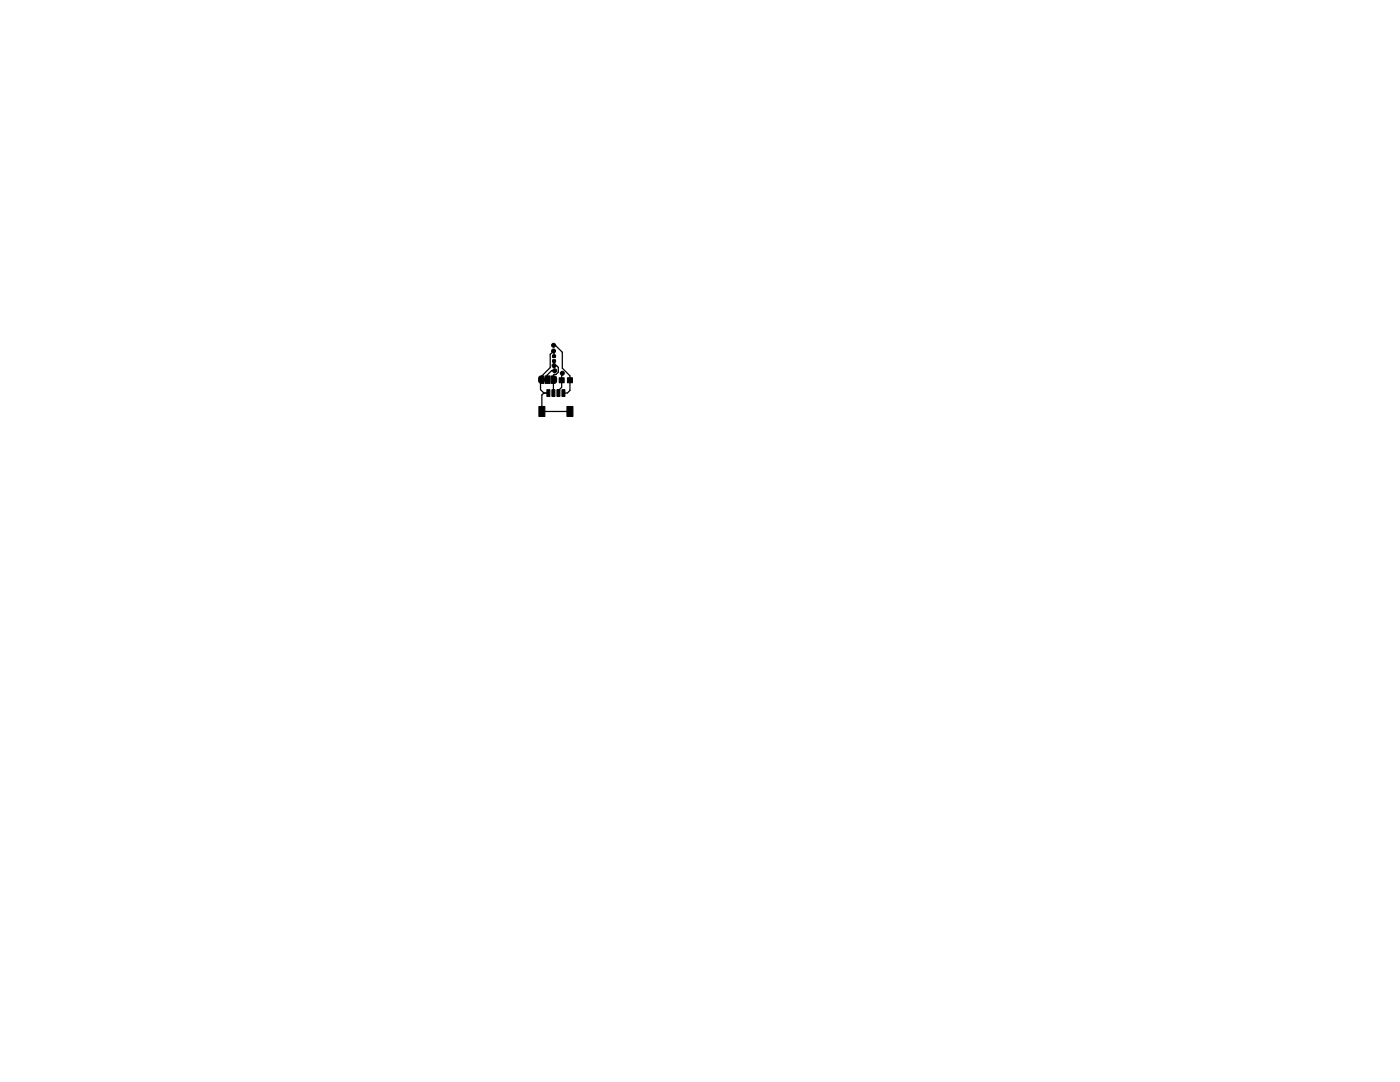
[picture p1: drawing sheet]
<svg xmlns="http://www.w3.org/2000/svg" width="279mm" height="216mm" viewBox="0 0 279 216" stroke-linecap="round" stroke-linejoin="round" font-family="sans-serif">
<g fill="#000" stroke="#000" stroke-width=".2">
<path d="M107.7 75.1l.8-.1v1.5h-.6l-.3-.2-.1-.8zM108.8 75h1v1.5h-1zM108.4 75.5h.5v.6h-.5zM109.1 77.8h.6v1.3h-.6zM110.1 77.8h.6v1.3h-.6zM110.3 71.8h.5v.5h-.5zM110.3 70.8h.5v.5h-.5zM110 75h.7l.3 .2 .1 1-.3 .3h-.8zM111.1 77.8h.6v1.3h-.6zM111.6 75.4h1v1h-1zM112.1 77.8h.6v1.3h-.6zM113.2 75.4h1v1h-1z"/>
<path d="M107.5 81.1h1.2v2h-1.2zM113.1 81.1h1.2v2h-1.2z"/>
<circle cx="110.5" cy="70" r=".4"/>
<circle cx="110.5" cy="68.9" r=".4"/>
<circle cx="110.6" cy="73" r=".4"/>
<circle cx="110.7" cy="74" r=".4"/>
<circle cx="112.2" cy="74.5" r=".4"/>
</g>
<path d="M109.4 78.4h-.9l-.4 .4v3.3h5.6M110.5 68.9h.3l1.4 1.4v3.2l1.5 1.5v2.9l-.5 .5h-.8M110.6 72v1h.5l.3 .3v1l-.4 .4h-.4l-.2 .2v3.5M110.6 71.1l-.1-1.1-.7 .7v2.6l-1.9 2v2.5l.6 .6M110.7 74h-.6l-.9 .9v1M112.1 76v1.3l-.7 .6v.5M112.2 74.5l-.1 .1v1.3" fill="none" stroke="#000" stroke-width=".25"/>
</svg>
